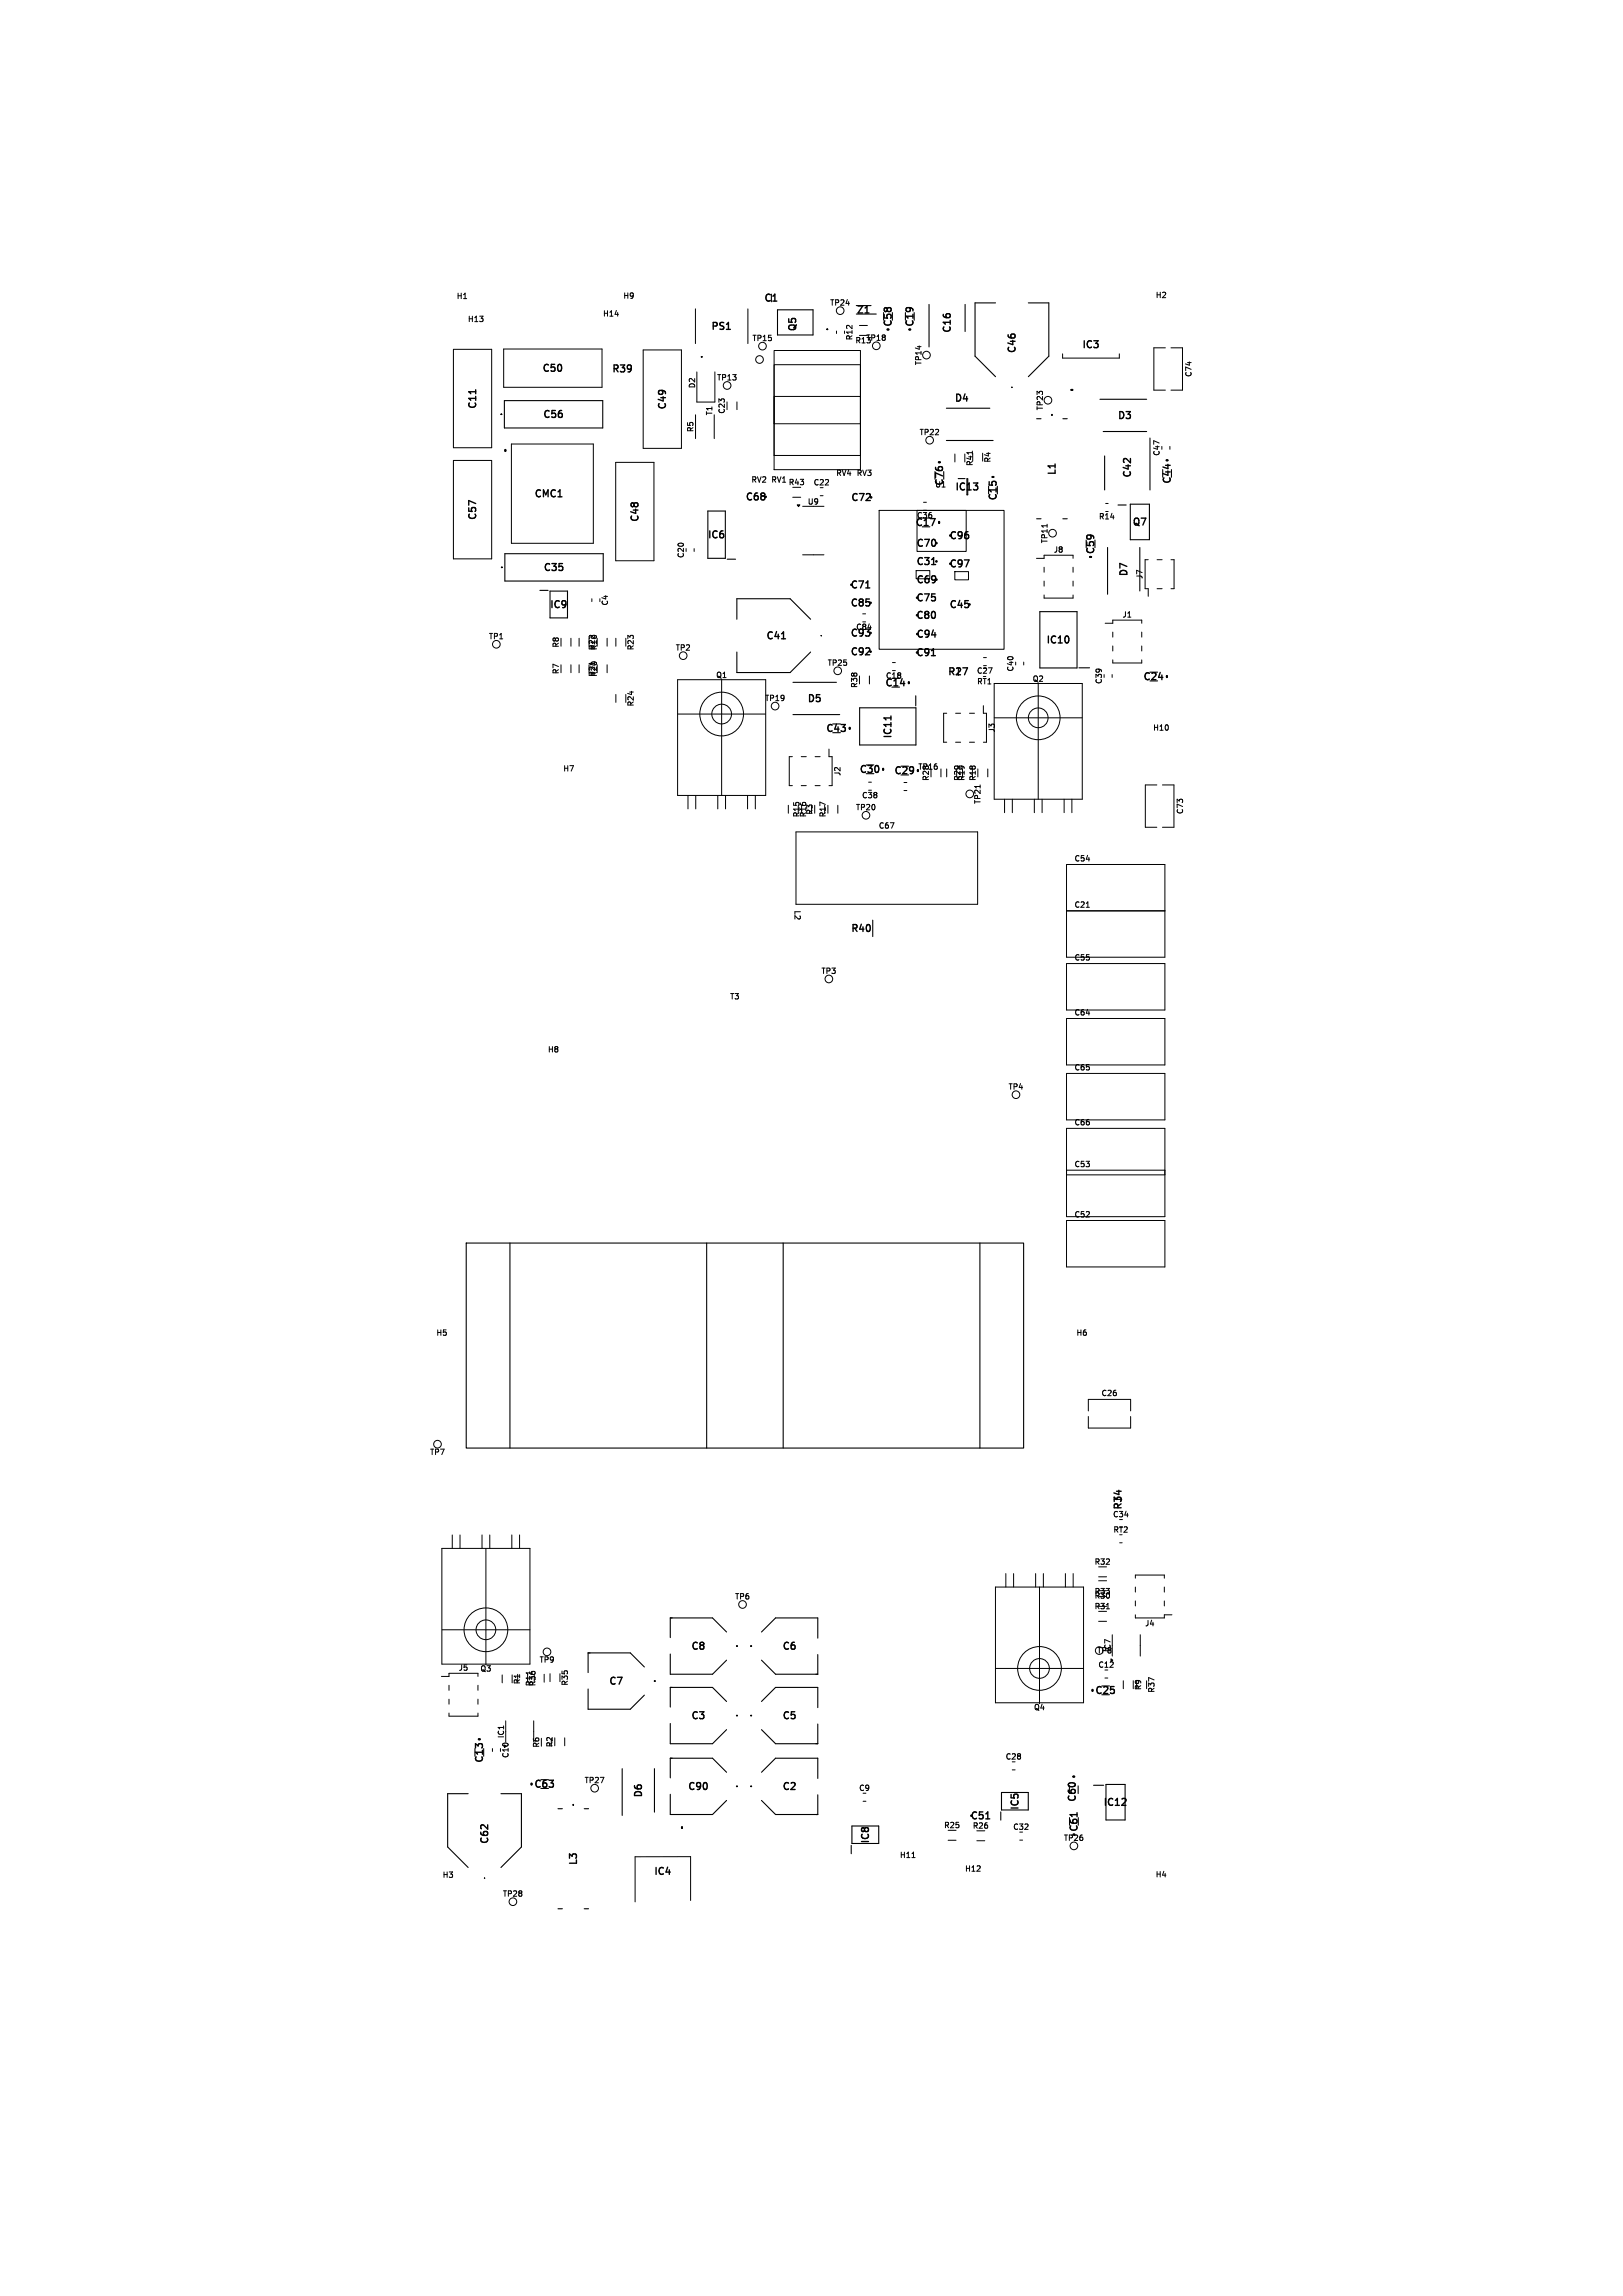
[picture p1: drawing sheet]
<svg xmlns="http://www.w3.org/2000/svg" width="297mm" height="420mm" viewBox="0 0 297 420" stroke-linecap="round" stroke-linejoin="round" font-family="sans-serif">
<defs><g id="words">
<g font-size="1.8">
<text x="139.7" y="55.5">C1</text>
<text x="156.6" y="57.7">Z1</text>
<text x="163.5" y="60" transform="rotate(-90 163.5 60)">C58</text>
<text x="167.5" y="60" transform="rotate(-90 167.5 60)">C19</text>
<text x="130" y="60.7">PS1</text>
<text x="146" y="60.8" transform="rotate(-90 146 60.8)">Q5</text>
<text x="174.3" y="61.1" transform="rotate(-90 174.3 61.1)">C16</text>
<text x="186.2" y="64.8" transform="rotate(-90 186.2 64.8)">C46</text>
<text x="197.9" y="64">IC3</text>
<text x="99.1" y="68.4">C50</text>
<text x="111.8" y="68.5">R39</text>
<text x="87.5" y="75" transform="rotate(-90 87.5 75)">C11</text>
<text x="99.2" y="76.8">C56</text>
<text x="122.2" y="75.1" transform="rotate(-90 122.2 75.1)">C49</text>
<text x="174.5" y="73.8">D4</text>
<text x="204.4" y="77">D3</text>
<text x="172.9" y="89.1" transform="rotate(-90 172.9 89.1)">C76</text>
<text x="193.5" y="87.1" transform="rotate(-90 193.5 87.1)">L1</text>
<text x="207.3" y="87.6" transform="rotate(-90 207.3 87.6)">C42</text>
<text x="214.6" y="88.7" transform="rotate(-90 214.6 88.7)">C44</text>
<text x="87.5" y="95.3" transform="rotate(-90 87.5 95.3)">C57</text>
<text x="97.6" y="91.3">CMC1</text>
<text x="117.2" y="95.7" transform="rotate(-90 117.2 95.7)">C48</text>
<text x="136.3" y="91.9">C68</text>
<text x="155.6" y="92">C72</text>
<text x="174.6" y="90.1">IC13</text>
<text x="182.7" y="91.7" transform="rotate(-90 182.7 91.7)">C15</text>
<text x="129.3" y="98.8">IC6</text>
<text x="167.4" y="96.6">C17</text>
<text x="167.5" y="100.4">C70</text>
<text x="173.6" y="99">C96</text>
<text x="200.6" y="101.6" transform="rotate(-90 200.6 101.6)">C59</text>
<text x="207.1" y="96.5">Q7</text>
<text x="99.3" y="104.8">C35</text>
<text x="155.5" y="108">C71</text>
<text x="167.5" y="107">C69</text>
<text x="167.5" y="103.7">C31</text>
<text x="173.6" y="104.1">C97</text>
<text x="206.6" y="105.6" transform="rotate(-90 206.6 105.6)">D7</text>
<text x="100.5" y="111.6">IC9</text>
<text x="155.5" y="111.3">C85</text>
<text x="167.5" y="113.6">C80</text>
<text x="167.5" y="110.4">C75</text>
<text x="173.6" y="111.6">C45</text>
<text x="140" y="117.3">C41</text>
<text x="155.5" y="116.8">C93</text>
<text x="167.5" y="117">C94</text>
<text x="191.3" y="118.1">IC10</text>
<text x="155.5" y="120.2">C92</text>
<text x="161.8" y="125.9">C14</text>
<text x="167.5" y="120.4">C91</text>
<text x="173.3" y="123.9">R27</text>
<text x="209" y="124.8">C24</text>
<text x="147.6" y="128.8">D5</text>
<text x="151" y="134.2">C43</text>
<text x="163.5" y="135.3" transform="rotate(-90 163.5 135.3)">IC11</text>
<text x="157.1" y="141.7">C30</text>
<text x="163.5" y="142">C29</text>
<text x="155.6" y="170.8">R40</text>
<text x="205.6" y="276.4" transform="rotate(-90 205.6 276.4)">R34</text>
<text x="126.3" y="302.1">C8</text>
<text x="143" y="302.1">C6</text>
<text x="111.3" y="308.5">C7</text>
<text x="200.2" y="310.2">C25</text>
<text x="126.3" y="314.8">C3</text>
<text x="143" y="314.8">C5</text>
<text x="88.7" y="322.7" transform="rotate(-90 88.7 322.7)">C13</text>
<text x="97.6" y="327.4">C63</text>
<text x="117.8" y="329" transform="rotate(-90 117.8 329)">D6</text>
<text x="125.7" y="327.8">C90</text>
<text x="143" y="327.8">C2</text>
<text x="197.2" y="329.8" transform="rotate(-90 197.2 329.8)">C60</text>
<text x="177.4" y="333.2">C51</text>
<text x="186.7" y="331.3" transform="rotate(-90 186.7 331.3)">IC5</text>
<text x="197.5" y="335.3" transform="rotate(-90 197.5 335.3)">C61</text>
<text x="201.7" y="330.7">IC12</text>
<text x="89.7" y="337.5" transform="rotate(-90 89.7 337.5)">C62</text>
<text x="105.9" y="341.4" transform="rotate(-90 105.9 341.4)">L3</text>
<text x="159.4" y="337.4" transform="rotate(-90 159.4 337.4)">IC8</text>
<text x="119.5" y="343.3">IC4</text>
</g>
<g font-size="1.4">
<text x="83.5" y="54.9">H1</text>
<text x="85.5" y="59.1">H13</text>
<text x="110.2" y="58.1">H14</text>
<text x="114" y="54.8">H9</text>
<text x="151.8" y="56.1">TP24</text>
<text x="211.4" y="54.7">H2</text>
<text x="137.6" y="62.6">TP15</text>
<text x="156.2" y="62.4" transform="rotate(-90 156.2 62.4)">R12</text>
<text x="156.4" y="63">R13</text>
<text x="158.4" y="62.5">TP18</text>
<text x="127.4" y="71.1" transform="rotate(-90 127.4 71.1)">D2</text>
<text x="131.1" y="69.8">TP13</text>
<text x="168.8" y="66.9" transform="rotate(-90 168.8 66.9)">TP14</text>
<text x="218.2" y="69.1" transform="rotate(-90 218.2 69.1)">C74</text>
<text x="130.5" y="76" transform="rotate(-90 130.5 76)">T1</text>
<text x="132.8" y="75.8" transform="rotate(-90 132.8 75.8)">C23</text>
<text x="191" y="75.2" transform="rotate(-90 191 75.2)">TP23</text>
<text x="127.1" y="79.2" transform="rotate(-90 127.1 79.2)">R5</text>
<text x="168.2" y="79.8">TP22</text>
<text x="212.4" y="83.5" transform="rotate(-90 212.4 83.5)">C47</text>
<text x="137.5" y="88.4">RV2 RV1</text>
<text x="144.2" y="88.9">R43</text>
<text x="148.8" y="89">C22</text>
<text x="153" y="87.2">RV4</text>
<text x="156.7" y="87.2">RV3</text>
<text x="171.1" y="89.3">U1</text>
<text x="178.2" y="85.4" transform="rotate(-90 178.2 85.4)">R41</text>
<text x="181.5" y="84.7" transform="rotate(-90 181.5 84.7)">R4</text>
<text x="147.7" y="92.5">U9</text>
<text x="167.7" y="95">C36</text>
<text x="201" y="95.2">R14</text>
<text x="191.9" y="99.5" transform="rotate(-90 191.9 99.5)">TP11</text>
<text x="192.7" y="101.3">J8</text>
<text x="125.3" y="102.2" transform="rotate(-90 125.3 102.2)">C20</text>
<text x="209.3" y="106" transform="rotate(-90 209.3 106)">J7</text>
<text x="111.4" y="110.9" transform="rotate(-90 111.4 110.9)">C4</text>
<text x="205.3" y="113.2">J1</text>
<text x="89.3" y="117.1">TP1</text>
<text x="102.5" y="118.6" transform="rotate(-90 102.5 118.6)">R8</text>
<text x="109.1" y="119.1" transform="rotate(-90 109.1 119.1)">R22</text>
<text x="116.2" y="119.1" transform="rotate(-90 116.2 119.1)">R23</text>
<text x="123.5" y="119.2">TP2</text>
<text x="156.6" y="115.4">C84</text>
<text x="102.5" y="123.4" transform="rotate(-90 102.5 123.4)">R7</text>
<text x="109.1" y="123.9" transform="rotate(-90 109.1 123.9)">R21</text>
<text x="109.4" y="123.9" transform="rotate(-90 109.4 123.9)">R20</text>
<text x="130.9" y="124.2">Q1</text>
<text x="151.3" y="122">TP25</text>
<text x="157.1" y="126" transform="rotate(-90 157.1 126)">R38</text>
<text x="162" y="124.3">C18</text>
<text x="178.7" y="123.4">C27</text>
<text x="178.7" y="125.4">RT1</text>
<text x="185.6" y="123" transform="rotate(-90 185.6 123)">C40</text>
<text x="188.9" y="124.9">Q2</text>
<text x="201.8" y="125.2" transform="rotate(-90 201.8 125.2)">C39</text>
<text x="116.2" y="129.3" transform="rotate(-90 116.2 129.3)">R24</text>
<text x="139.9" y="128.4">TP19</text>
<text x="182.2" y="134.1" transform="rotate(-90 182.2 134.1)">J3</text>
<text x="210.9" y="133.9">H10</text>
<text x="103" y="141.3">H7</text>
<text x="154" y="142" transform="rotate(-90 154 142)">J2</text>
<text x="167.9" y="141">TP16</text>
<text x="170.2" y="143" transform="rotate(-90 170.2 143)">R28</text>
<text x="175.9" y="143" transform="rotate(-90 175.9 143)">R29</text>
<text x="176.7" y="143" transform="rotate(-90 176.7 143)">R19</text>
<text x="178.7" y="143" transform="rotate(-90 178.7 143)">R18</text>
<text x="146.5" y="149.6" transform="rotate(-90 146.5 149.6)">R15</text>
<text x="147.7" y="149.6" transform="rotate(-90 147.7 149.6)">R16</text>
<text x="148.9" y="149.1" transform="rotate(-90 148.9 149.1)">R3</text>
<text x="151.3" y="149.6" transform="rotate(-90 151.3 149.6)">R17</text>
<text x="156.5" y="148.4">TP20</text>
<text x="157.6" y="146.2">C38</text>
<text x="179.6" y="147.2" transform="rotate(-90 179.6 147.2)">TP21</text>
<text x="216.7" y="149" transform="rotate(-90 216.7 149)">C73</text>
<text x="160.7" y="151.8">C67</text>
<text x="196.5" y="157.8">C54</text>
<text x="145.3" y="166.5" transform="rotate(90 145.3 166.5)">L2</text>
<text x="196.5" y="166.2">C21</text>
<text x="150.2" y="178.4">TP3</text>
<text x="196.5" y="175.9">C55</text>
<text x="133.6" y="182.9">T3</text>
<text x="196.5" y="185.9">C64</text>
<text x="100.2" y="192.7">H8</text>
<text x="196.5" y="196">C65</text>
<text x="184.4" y="199.5">TP4</text>
<text x="196.5" y="206">C66</text>
<text x="196.5" y="213.7">C53</text>
<text x="196.5" y="222.9">C52</text>
<text x="79.7" y="244.5">H5</text>
<text x="196.9" y="244.5">H6</text>
<text x="201.5" y="255.6">C26</text>
<text x="78.6" y="266.3">TP7</text>
<text x="203.6" y="277.7">C34</text>
<text x="203.6" y="280.6">RT2</text>
<text x="200.2" y="286.4">R32</text>
<text x="134.4" y="292.8">TP6</text>
<text x="200.2" y="292.6">R30</text>
<text x="200.2" y="291.8">R33</text>
<text x="200.2" y="294.6">R31</text>
<text x="209.4" y="297.7">J4</text>
<text x="83.8" y="305.8">J5</text>
<text x="87.8" y="306">Q3</text>
<text x="98.6" y="304.3">TP9</text>
<text x="200.7" y="302.7">TP8</text>
<text x="200.9" y="305.3">C12</text>
<text x="203.4" y="302.3" transform="rotate(-90 203.4 302.3)">IC7</text>
<text x="95.4" y="308.2" transform="rotate(-90 95.4 308.2)">R1</text>
<text x="97.6" y="308.6" transform="rotate(-90 97.6 308.6)">R11</text>
<text x="98.2" y="308.6" transform="rotate(-90 98.2 308.6)">R36</text>
<text x="104.1" y="308.5" transform="rotate(-90 104.1 308.5)">R35</text>
<text x="209" y="309.3" transform="rotate(-90 209 309.3)">R9</text>
<text x="211.5" y="309.8" transform="rotate(-90 211.5 309.8)">R37</text>
<text x="189.1" y="313">Q4</text>
<text x="92.4" y="318.1" transform="rotate(-90 92.4 318.1)">IC1</text>
<text x="93.3" y="321.7" transform="rotate(-90 93.3 321.7)">C10</text>
<text x="98.9" y="319.8" transform="rotate(-90 98.9 319.8)">R6</text>
<text x="101.3" y="319.7" transform="rotate(-90 101.3 319.7)">R2</text>
<text x="183.9" y="322.1">C28</text>
<text x="106.9" y="326.4">TP27</text>
<text x="157.1" y="327.8">C9</text>
<text x="172.7" y="334.6">R25</text>
<text x="177.9" y="334.7">R26</text>
<text x="185.3" y="334.9">C32</text>
<text x="164.6" y="340.1">H11</text>
<text x="194.6" y="336.9">TP26</text>
<text x="80.9" y="343.7">H3</text>
<text x="91.9" y="347.1">TP28</text>
<text x="176.5" y="342.6">H12</text>
<text x="211.4" y="343.6">H4</text>
</g>
</g></defs>
<g fill="none" stroke="#000" stroke-width=".18">
<path d="M127.3 56.5v6.3M136.9 56.5v6.3M157.3 59.5h1.4M83 63.9h7v18h-7zM92.2 63.8h18v7h-18zM117.7 64h7v18h-7zM127.3 75.9v4.3M127.5 68v5.5h3.3v-5.5M130.7 75.9v4.3M134.9 73.5v1.4M141.7 72.5h15.8v5h-15.8zM141.7 66.7h15.8v16.6h-15.8z"/>
<path d="M141.7 64.1h15.8v21.8h-15.8zM153.1 60.5v.5M154.5 60.5v.5M157.3 61.4h1.4M194.4 64.7v.8h10.4v-.8M213.3 63.6h-2.2v7.8h2.2M214.3 63.6h2.1v7.8h-2.1M83 84.2h7v18h-7zM93.6 81.2h15v18.2h-15zM112.7 84.6h7v18h-7zM145.1 91h1.4M146.9 92.6h3.9"/>
<path d="M150.1 90.7h.5M160.9 93.4h22.8v25.4h-22.8zM167.8 93.4h9v7.5h-9zM169 91.9h.5M169 93.4h.5M174.7 83.1v1.4M176.6 83.1v1.4M177.9 82.5v.6M179.8 82.9v1.5M191.6 95.9v.6M202.3 92.1h.5M202.3 93.6h.5"/>
<path d="M214.1 81.7v.5M104.5 116.8v1.4M106 116.8v1.4M108.3 109.5v.5M109.8 109.5v.5M111.1 116.8v1.4M112.7 116.8v1.4M114.5 116.8v1.4M127 100.4v.5M146.9 101.5h3.9M157.9 112.3h.5M157.9 113.8h.5"/>
<path d="M167.6 104.4h2.5v1.5h-2.5zM174.7 104.6h2.5v1.5h-2.5zM189.7 102.1h1.4v-.5h5.3v.5M191.1 103.8v.9M191.1 106.3v.9M191.1 108.8v.6h5.3v-.6M196.4 103.8v.9M196.4 106.3v.9M202.2 114h1.4v-.6h5.3v.6M203.6 115.6v.9M203.6 118.2v.9M208.9 115.6v.9"/>
<path d="M208.9 118.2v.9M210.1 102.4h-.6v5.3h.6v1.4M211.7 102.4h1M211.7 107.7h1M214.3 102.4h.6v5.3h-.6M104.5 121.6v1.5M106 121.6v1.5M111.1 121.6v1.5M112.7 127v1.5M114.5 127v1.5M124 124.3h16.1v21.2h-16.1zM124 130.6h16.1"/>
<path d="M132.1 124.2v21.3M145 138.4h-.6v5.3h.6M146.6 138.4h.9M149.2 138.4h.9M151.7 137v1.4h.6v5.3h-.6M159.1 123.7v1.4M163.3 121.2h.5M163.3 122.7h.5M173.3 130.5h-.6v5.3h.6M174.9 130.5h.9M174.9 135.8h.9M177.4 130.5h.9"/>
<path d="M177.4 135.8h.9M179.9 129.1v1.4h.6v5.3h-.6M180 120.3h.5M180 121.8h.5M181.9 125h16.1v21.2h-16.1zM181.9 131.3h16.1M187.3 121.1v.5M190 124.9v21.3M203.5 123.4v.5M203.6 120.7v.6h5.3v-.6M125.9 145.5v2.5M127.3 145.5v2.5"/>
<path d="M131.3 145.5v2.5M132.8 145.5v2.5M136.8 145.5v2.5M138.2 145.5v2.5M144.3 147.3v1.5M145.7 152.2h33.2v13.2h-33.2zM146.6 143.7h.9M149.2 143.7h.9M153.3 147.3v1.5M158.9 143.1h.6M158.9 144.6h.6M165.4 143.1h.6"/>
<path d="M165.4 144.6h.6M172.2 140.7v1.4M173.2 140.7v1.4M179.4 143.6v.6M180.8 140.7v1.4M183.8 146.2v2.5M185.2 146.2v2.5M189.3 146.2v2.5M190.7 146.2v2.5M194.7 146.2v2.5M195.2 158.1h18v17h-18zM196.1 146.2v2.5"/>
<path d="M211.7 143.6h-2.1v7.7h2.1M212.7 143.6h2.1v7.7h-2.1M195.2 176.3h18v8.5h-18zM195.2 166.6h18M198.8 166h.6M195.2 186.3h18v8.5h-18zM195.2 196.4h18v8.5h-18zM195.2 206.4h18v16.2h-18zM195.2 214.9h18M195.2 214.1h18M195.2 223.3h18v8.5h-18zM199.2 258.1v-2.1h7.7v2.1"/>
<path d="M199.2 259.1v2.1h7.7v-2.1M80.9 283.2h16.1v21.2h-16.1zM80.9 298.1h16.1M82.8 280.8v2.4M84.2 280.8v2.4M88.2 280.8v2.4M88.9 283.2v21.3M89.6 280.8v2.4M93.7 280.8v2.4M95.1 280.8v2.4M182.2 290.3h16.1v21.2h-16.1zM184.1 287.8v2.5"/>
<path d="M185.5 287.8v2.5M189.5 287.8v2.5M190.2 290.3v21.3M190.9 287.8v2.5M195 287.8v2.5M196.4 287.8v2.5M201 296.6h1.5M201 288.4h1.5M201 289.2h1.5M202.5 294.3h.5M203.5 299v3.9M204.9 282.2h.4"/>
<path d="M207.8 288.7v-.6h5.3v.6M207.8 290.3v.9M207.8 292.8v1M207.8 295.4v.6h5.3v-.6h1.4M208.7 299v3.9M213.1 290.3v.9M213.1 292.8v1M80.8 306.7h1.4v-.6h5.3v.6M82.2 308.3v.9M82.2 310.8v.9M82.2 313.4v.5h5.3v-.5M87.5 308.3v.9"/>
<path d="M87.5 310.8v.9M90.1 319.9v.5M91.6 319.9v.5M91.9 306.4v1.4M92.5 314.8v3.9M93.7 306.4v1.4M97.7 314.8v3.9M99.6 306.3v1.4M100.6 306.2v1.4M102.5 306.2v1.4M103.3 317.9v1.4M182.2 305.2h16.1"/>
<path d="M202.2 307h.5M205.6 307.4v1.5M207.4 307.4v1.5M209.8 307.4v1.5M157.9 329.5h.6M166.9 339.8h.6M173.5 336.6h1.5M178.8 336.7h1.4M185.2 323.8h.6M186.6 336.6h.5M126.4 347.6v-8h-10.2v8.3"/>
<circle cx="153.8" cy="56.8" r=".7"/>
<circle cx="91.8" cy="75.8" r=".05"/>
<circle cx="128.4" cy="65.3" r=".05"/>
<circle cx="133.1" cy="70.5" r=".7"/>
<circle cx="139" cy="65.8" r=".7"/>
<circle cx="139.5" cy="63.3" r=".7"/>
<circle cx="151.4" cy="60.2" r=".05"/>
<circle cx="160.4" cy="63.3" r=".7"/>
<circle cx="169.5" cy="65" r=".7"/>
<circle cx="185.2" cy="70.9" r=".03"/>
<circle cx="191.8" cy="73.2" r=".7"/>
<circle cx="192.5" cy="75.9" r=".05"/>
<circle cx="170.1" cy="80.5" r=".7"/>
<circle cx="192.6" cy="97.5" r=".7"/>
<circle cx="90.8" cy="117.9" r=".7"/>
<circle cx="91.8" cy="103.8" r=".05"/>
<circle cx="125" cy="119.9" r=".7"/>
<circle cx="150.3" cy="116.3" r=".03"/>
<circle cx="132.1" cy="130.6" r="1.8"/>
<circle cx="132.1" cy="130.6" r="4"/>
<circle cx="141.8" cy="129.2" r=".7"/>
<circle cx="153.3" cy="122.7" r=".7"/>
<circle cx="190" cy="131.3" r="4"/>
<circle cx="190" cy="131.3" r="1.81"/>
<circle cx="158.5" cy="149.1" r=".7"/>
<circle cx="177.5" cy="145.2" r=".7"/>
<circle cx="151.7" cy="179.1" r=".7"/>
<circle cx="185.9" cy="200.2" r=".7"/>
<circle cx="80.1" cy="264.2" r=".7"/>
<circle cx="88.9" cy="298.1" r="1.81"/>
<circle cx="88.9" cy="298.1" r="4"/>
<circle cx="135.9" cy="293.5" r=".7"/>
<circle cx="100.1" cy="302.2" r=".7"/>
<circle cx="119.8" cy="307.5" r=".05"/>
<circle cx="134.9" cy="313.8" r=".05"/>
<circle cx="134.9" cy="301.1" r=".05"/>
<circle cx="137.5" cy="313.8" r=".05"/>
<circle cx="137.5" cy="301.1" r=".05"/>
<circle cx="190.2" cy="305.2" r="1.8"/>
<circle cx="190.2" cy="305.2" r="4"/>
<circle cx="104.9" cy="330.2" r=".05"/>
<circle cx="108.8" cy="327.1" r=".7"/>
<circle cx="134.9" cy="326.8" r=".05"/>
<circle cx="137.5" cy="326.8" r=".05"/>
<circle cx="196.5" cy="337.7" r=".7"/>
<circle cx="88.7" cy="343.6" r=".02"/>
<circle cx="93.9" cy="347.9" r=".7"/>
</g>
<g fill="none" stroke="#000" stroke-width=".25">
<path d="M158.3 57.2h.7M87 71.3v.7M132.9 60.2h.8M178.1 88.3h.8l-.4 .5M178.9 89v.5M193.1 84.9v.7M143 116.8h.7M158.4 107.5h.8M170.4 119.9h.8M170.5 103.3h.7M195.5 116.6v.8M163 131v.7"/>
<path d="M180.4 332.7h.7M197.1 331.6v.7M205.3 330.2h.7M206 329.1v.4"/>
</g>
<g fill="#000" stroke="#000" stroke-width=".18">
<path d="M145.9 92.4h.5l-.3 .3zM203.3 303.4l.3 .3-.3 .2z"/>
<circle cx="91.7" cy="75.8" r=".05"/>
<circle cx="91.8" cy="75.8" r=".05"/>
<circle cx="128.4" cy="65.3" r=".05"/>
<circle cx="128.5" cy="65.3" r=".05"/>
<circle cx="151.3" cy="60.2" r=".05"/>
<circle cx="151.4" cy="60.2" r=".05"/>
<circle cx="185.2" cy="70.8" r=".03"/>
<circle cx="192.5" cy="75.8" r=".05"/>
<circle cx="192.5" cy="75.9" r=".05"/>
<circle cx="196.1" cy="71.3" r=".1"/>
<circle cx="196.3" cy="71.3" r=".1"/>
<circle cx="92.5" cy="82.5" r=".1"/>
<circle cx="92.5" cy="82.3" r=".1"/>
<circle cx="140.1" cy="90.9" r=".15"/>
<circle cx="159.4" cy="91" r=".15"/>
<circle cx="171.4" cy="99.4" r=".15"/>
<circle cx="171.8" cy="84.6" r=".1"/>
<circle cx="171.9" cy="95.7" r=".1"/>
<circle cx="171.9" cy="95.5" r=".1"/>
<circle cx="172" cy="84.6" r=".1"/>
<circle cx="181.6" cy="87.3" r=".1"/>
<circle cx="181.8" cy="87.2" r=".1"/>
<circle cx="213.5" cy="84.2" r=".1"/>
<circle cx="213.7" cy="84.2" r=".1"/>
<circle cx="91.8" cy="103.8" r=".05"/>
<circle cx="91.9" cy="103.8" r=".05"/>
<circle cx="159.3" cy="110.3" r=".15"/>
<circle cx="159.3" cy="119.2" r=".15"/>
<circle cx="171.4" cy="106" r=".15"/>
<circle cx="171.4" cy="102.7" r=".15"/>
<circle cx="177.4" cy="110.6" r=".15"/>
<circle cx="155.5" cy="133.3" r=".1"/>
<circle cx="155.5" cy="133.1" r=".1"/>
<circle cx="166.3" cy="124.8" r=".1"/>
<circle cx="166.3" cy="125" r=".1"/>
<circle cx="213.5" cy="123.7" r=".1"/>
<circle cx="213.5" cy="123.9" r=".1"/>
<circle cx="161.6" cy="140.8" r=".1"/>
<circle cx="161.6" cy="140.6" r=".1"/>
<circle cx="87.6" cy="318.2" r=".1"/>
<circle cx="87.8" cy="318.2" r=".1"/>
<circle cx="119.8" cy="307.5" r=".05"/>
<circle cx="119.9" cy="307.5" r=".05"/>
<circle cx="134.8" cy="301.1" r=".05"/>
<circle cx="134.8" cy="313.8" r=".05"/>
<circle cx="134.9" cy="301.1" r=".05"/>
<circle cx="134.9" cy="313.8" r=".05"/>
<circle cx="137.4" cy="301.1" r=".05"/>
<circle cx="137.4" cy="313.8" r=".05"/>
<circle cx="137.5" cy="301.1" r=".05"/>
<circle cx="137.5" cy="313.8" r=".05"/>
<circle cx="104.9" cy="330.2" r=".05"/>
<circle cx="104.9" cy="330.1" r=".05"/>
<circle cx="124.8" cy="334.2" r=".1"/>
<circle cx="124.8" cy="334.3" r=".1"/>
<circle cx="134.8" cy="326.8" r=".05"/>
<circle cx="134.9" cy="326.8" r=".05"/>
<circle cx="137.4" cy="326.8" r=".05"/>
<circle cx="137.5" cy="326.8" r=".05"/>
<circle cx="196.4" cy="325" r=".1"/>
<circle cx="196.6" cy="325" r=".1"/>
<circle cx="88.7" cy="343.6" r=".02"/>
<circle cx="88.7" cy="343.5" r=".03"/>
</g>
<g fill="none" stroke="#000" stroke-width=".2">
<path d="M142.3 56.7h6.5v4.6h-6.5zM156.7 55.9h2.7M156.7 57.4h3.6M170 55.7v7.8M176.6 55.7v4.9M182.2 55.4h-3.8v9.8l3.8 3.7M188.2 55.4h3.7v9.8l-3.7 3.7M92.3 73.3h18v5h-18zM173.2 74.7h7.9M189.7 76.6h.8M194.5 76.6h.8M201.3 73h8.5"/>
<path d="M201.9 78.9h7.9M129.5 93.5h3.2v8.6h-3.2zM173.2 80.6h8.5M175.3 87.5h1.3M176.9 90.5v-2.9h.2v2.9M189.7 94.9h.8M194.5 94.9h.8M202.1 83.4v6.2M204.6 92.4h1.5M206.8 92.2h3.5v6.5h-3.5zM210.4 80.1v9.5M92.4 101.3h18v5h-18z"/>
<path d="M98.8 108h1.5M100.6 108.1h3.3v4.9h-3.3zM133.1 102.3h1.5M134.8 113.3v-3.8h9.8l3.7 3.8M134.8 119.3v3.7h9.8l3.7-3.7M190.3 111.9h6.8v10.3h-6.8zM202.7 100.2v8.5M208.6 100.2v7.9M145.1 130.7h8.6M145.1 124.8h8M157.3 129.5h10.3v6.8h-10.3zM167.6 127.3v1.8"/>
<path d="M197.4 122.2h2M159.7 168.3v3M85.3 227.4h102v37.5h-102zM93.3 227.4v37.5M129.3 227.4v37.5M143.3 227.4v37.5M179.3 227.4v37.5M133 298.5l-2.6-2.5h-7.7v3.6M139.3 298.5l2.6-2.5h7.8v3.7M107.6 309v3.7h7.7l2.6-2.6M117.9 304.9l-2.6-2.5h-7.7v3.6M122.7 302.6v3.7h7.7l2.6-2.6"/>
<path d="M122.7 315.3v3.7h7.7l2.6-2.6M133 311.2l-2.6-2.5h-7.7v3.6M139.3 311.2l2.6-2.5h7.8v3.7M149.7 315.4v3.6h-7.8l-2.6-2.6M149.7 302.7v3.6h-7.8l-2.6-2.6M85.7 328.1h-3.8v9.8l3.8 3.7M91.7 328.1h3.7v9.8l-3.7 3.7M102.1 330.9h.8M106.9 330.9h.8M113.9 323.5v8.6M119.8 323.5v8M122.7 328.2v3.7h7.7l2.6-2.6"/>
<path d="M133 324.2l-2.6-2.6h-7.7v3.6M139.3 324.2l2.6-2.6h7.8v3.7M149.7 328.3v3.6h-7.8l-2.6-2.6M155.8 337.6v1.5M155.9 334h4.9v3.2h-4.9zM183.1 331.4v1.5M183.3 327.9h4.9v3.2h-4.9zM200.1 326.6h1.9M202.4 326.4h3.5v6.5h-3.5zM102.1 349.2h.8M106.9 349.2h.8"/>
<circle cx="196.2" cy="71.3" r=".1"/>
<circle cx="92.5" cy="82.4" r=".1"/>
<circle cx="171.9" cy="95.6" r=".1"/>
<circle cx="171.9" cy="84.6" r=".1"/>
<circle cx="181.7" cy="87.2" r=".1"/>
<circle cx="213.6" cy="84.2" r=".1"/>
<circle cx="155.5" cy="133.2" r=".1"/>
<circle cx="166.3" cy="124.9" r=".1"/>
<circle cx="213.5" cy="123.8" r=".1"/>
<circle cx="161.6" cy="140.7" r=".1"/>
<circle cx="87.7" cy="318.2" r=".1"/>
<circle cx="124.8" cy="334.3" r=".05"/>
<circle cx="196.5" cy="325" r=".1"/>
</g>
<use href="#words"/>
</svg>
